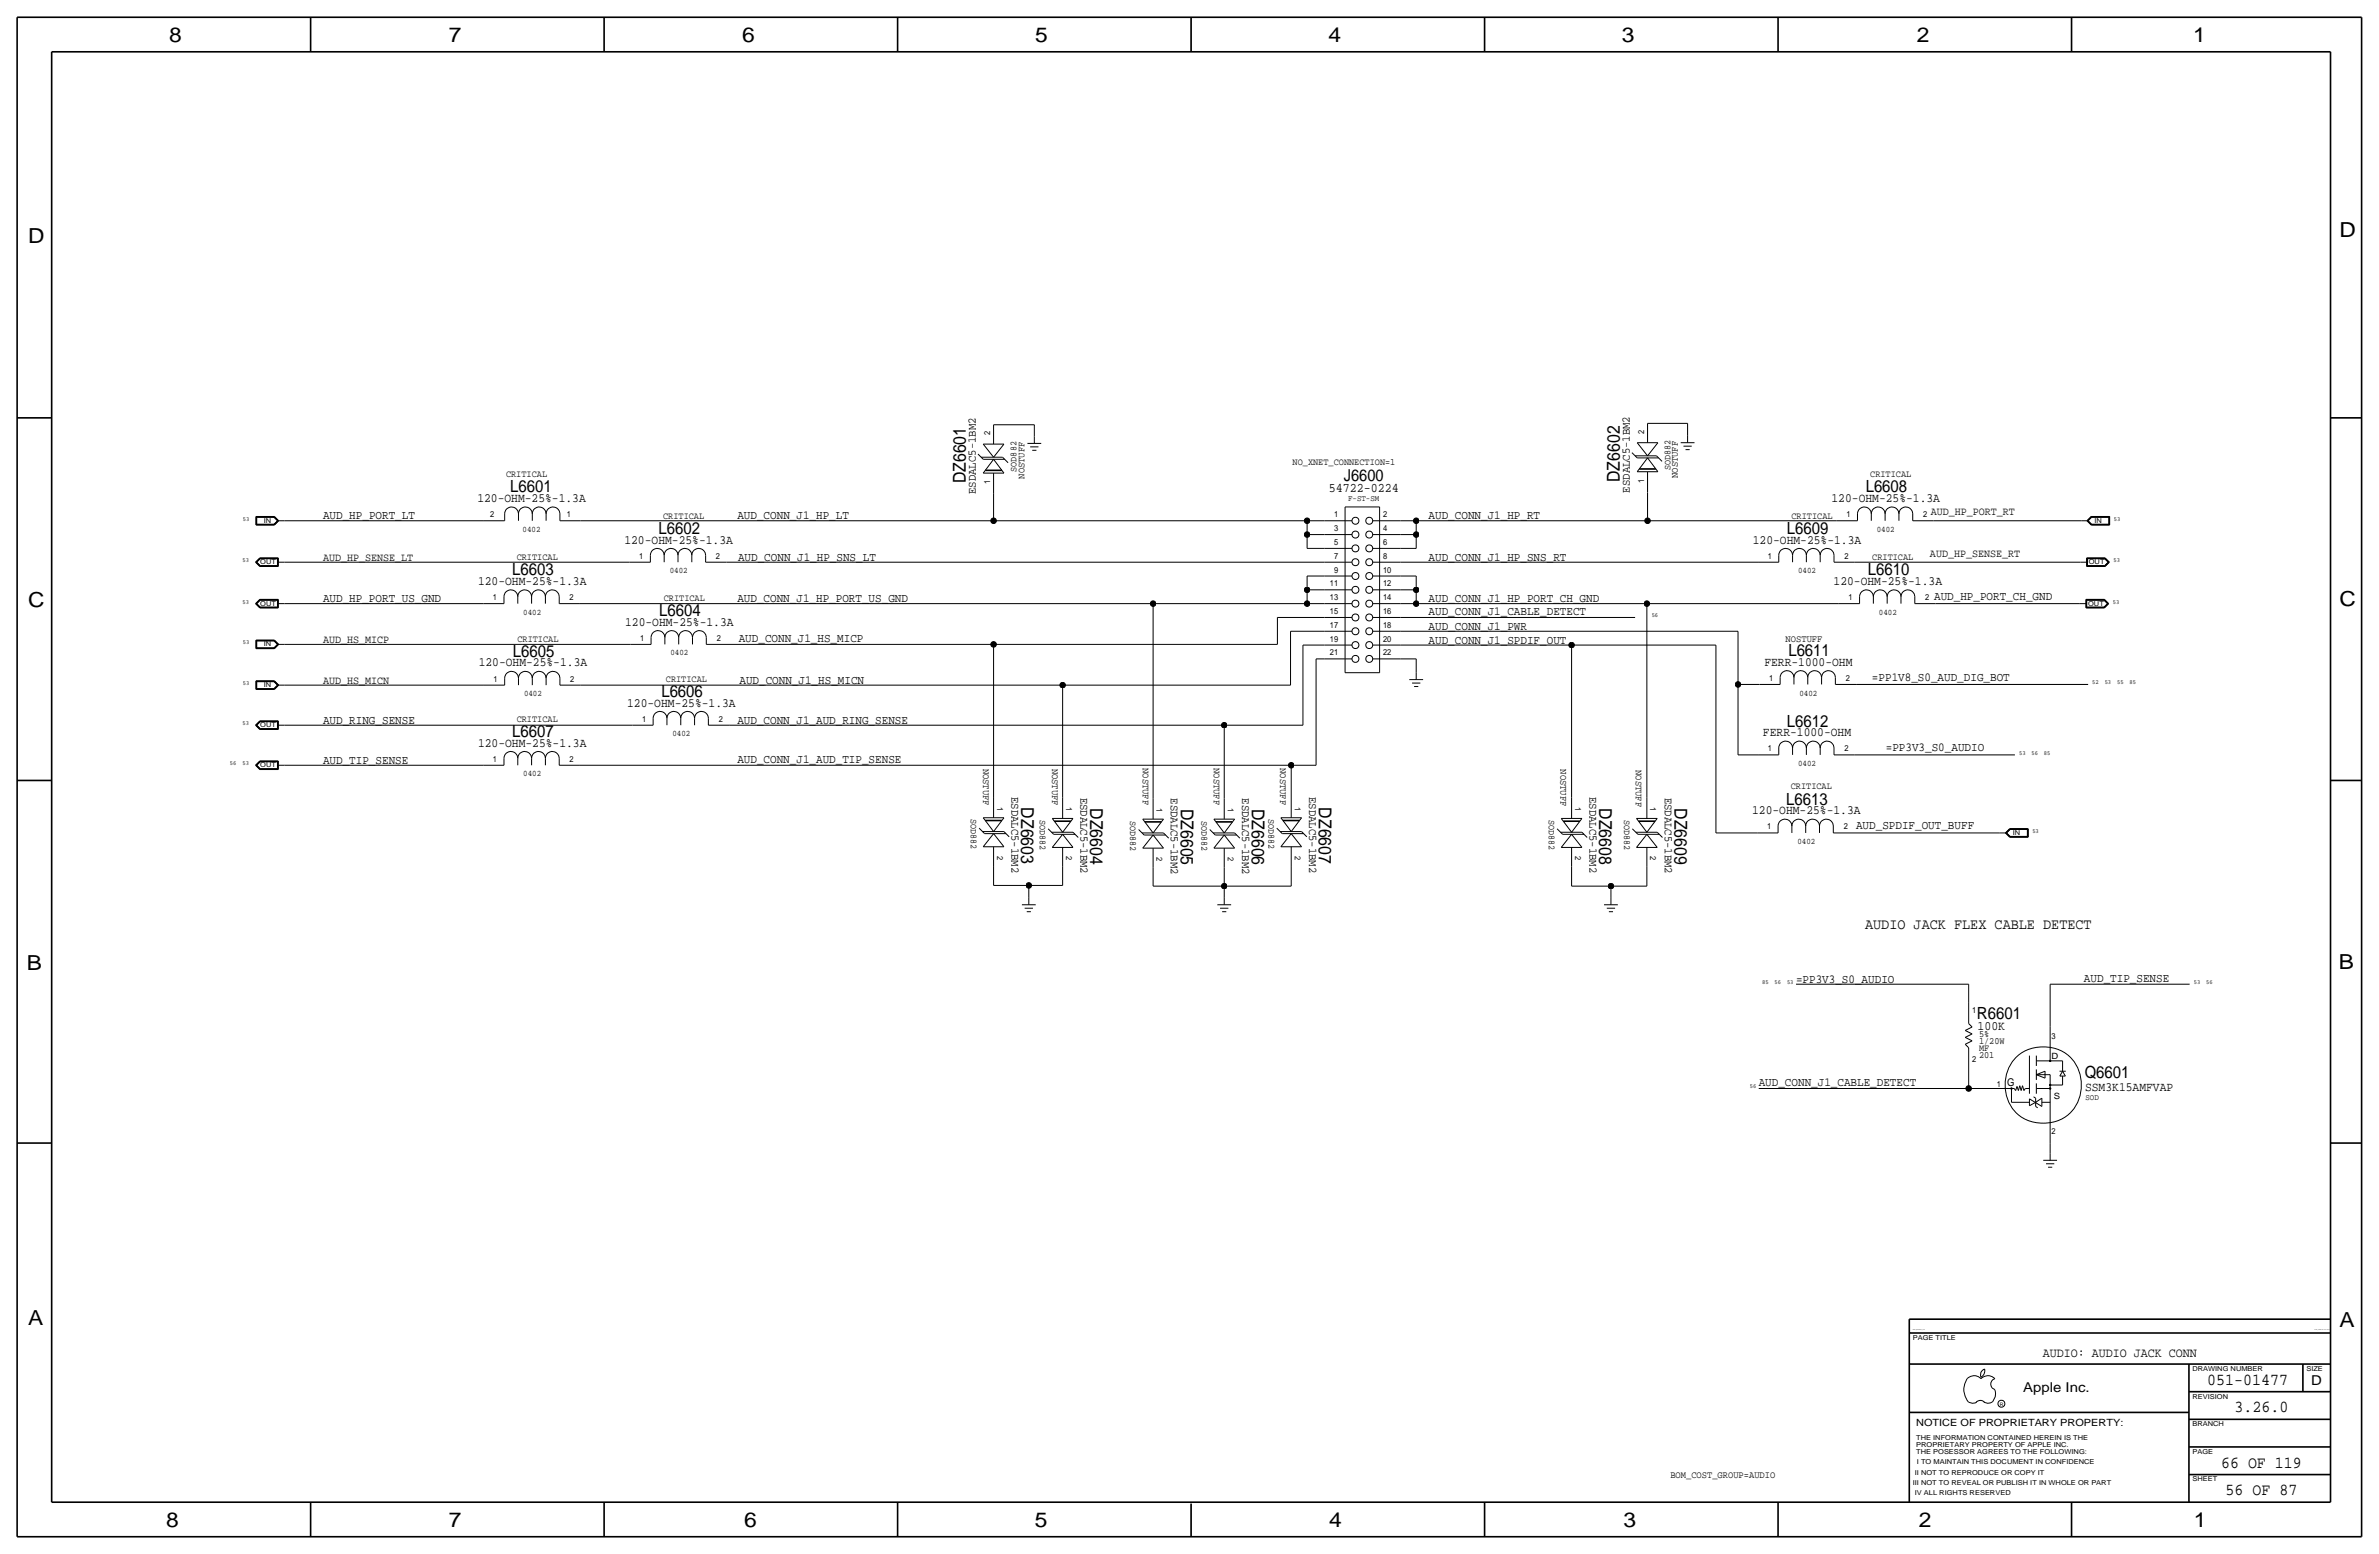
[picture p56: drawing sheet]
<svg xmlns="http://www.w3.org/2000/svg" width="875mm" height="572mm" viewBox="0 0 875 572" stroke-linecap="round" stroke-linejoin="round" font-family="sans-serif">
<defs><g id="words">
<g font-size="7.6">
<text x="62.2" y="15.5">8</text>
<text x="165" y="15.5">7</text>
<text x="273" y="15.5">6</text>
<text x="380.7" y="15.5">5</text>
<text x="488.6" y="15.5">4</text>
<text x="596.6" y="15.5">3</text>
<text x="705.1" y="15.5">2</text>
<text x="806.7" y="15.5">1</text>
<text x="10.4" y="89.4">D</text>
<text x="860.5" y="87.1">D</text>
<text x="10.4" y="223.3">C</text>
<text x="860.5" y="222.8">C</text>
<text x="9.8" y="356.6">B</text>
<text x="860.2" y="356.4">B</text>
<text x="10.4" y="487.4">A</text>
<text x="860.5" y="488.2">A</text>
<text x="61.2" y="561.6">8</text>
<text x="165" y="561.6">7</text>
<text x="273.8" y="561.6">6</text>
<text x="380.7" y="561.6">5</text>
<text x="488.9" y="561.6">4</text>
<text x="597.1" y="561.6">3</text>
<text x="705.8" y="561.6">2</text>
<text x="806.9" y="561.6">1</text>
</g>
<g font-size="6.5">
<text x="355.3" y="177.8" transform="rotate(-90 355.3 177.8)">DZ6601</text>
<text x="595.8" y="177.3" transform="rotate(-90 595.8 177.3)">DZ6602</text>
<text x="375.6" y="297" transform="rotate(90 375.6 297)">DZ6603</text>
<text x="401" y="297.2" transform="rotate(90 401 297.2)">DZ6604</text>
<text x="434.3" y="297.5" transform="rotate(90 434.3 297.5)">DZ6605</text>
<text x="460.5" y="297.5" transform="rotate(90 460.5 297.5)">DZ6606</text>
<text x="485.1" y="297" transform="rotate(90 485.1 297)">DZ6607</text>
<text x="588.2" y="297.2" transform="rotate(90 588.2 297.2)">DZ6608</text>
<text x="615.9" y="297.2" transform="rotate(90 615.9 297.2)">DZ6609</text>
</g>
<g font-size="6.2">
<text x="187.6" y="181.1">L6601</text>
<text x="686.2" y="181.1">L6608</text>
<text x="242.2" y="196.3">L6602</text>
<text x="657.3" y="196.3">L6609</text>
<text x="188.4" y="211.6">L6603</text>
<text x="687" y="211.6">L6610</text>
<text x="242.5" y="226.6">L6604</text>
<text x="188.6" y="241.6">L6605</text>
<text x="657.8" y="241.3">L6611</text>
<text x="243.3" y="256.3">L6606</text>
<text x="657.3" y="267.2">L6612</text>
<text x="188.4" y="271">L6607</text>
<text x="657" y="295.9">L6613</text>
<text x="727.2" y="374.9">R6601</text>
<text x="766.8" y="396.5">Q6601</text>
<text x="811.9" y="509.3">051-01477</text>
<text x="821.9" y="519.4">3.26.0</text>
<text x="817" y="539.7">66 OF 119</text>
<text x="818.6" y="549.9">56 OF 87</text>
</g>
<text font-size="6" x="494.3" y="176.8">J6600</text>
<text font-size="5.6" x="686" y="341.6">AUDIO JACK FLEX CABLE DETECT</text>
<g font-size="5">
<text x="850.1" y="509.3">D</text>
<text x="744.2" y="511.8">Apple Inc.</text>
</g>
<g font-size="4.8">
<text x="488.7" y="180.8">54722-0224</text>
<text x="751.4" y="499.1">AUDIO: AUDIO JACK CONN</text>
</g>
<g font-size="4.7">
<text x="175.6" y="184.7">120-OHM-25%-1.3A</text>
<text x="673.7" y="184.7">120-OHM-25%-1.3A</text>
<text x="229.7" y="199.9">120-OHM-25%-1.3A</text>
<text x="644.7" y="199.9">120-OHM-25%-1.3A</text>
<text x="175.8" y="215.1">120-OHM-25%-1.3A</text>
<text x="674.4" y="215.1">120-OHM-25%-1.3A</text>
<text x="229.9" y="230.1">120-OHM-25%-1.3A</text>
<text x="176.1" y="245.1">120-OHM-25%-1.3A</text>
<text x="649" y="244.9">FERR-1000-OHM</text>
<text x="230.7" y="259.8">120-OHM-25%-1.3A</text>
<text x="175.8" y="274.6">120-OHM-25%-1.3A</text>
<text x="648.5" y="270.8">FERR-1000-OHM</text>
<text x="644.5" y="299.5">120-OHM-25%-1.3A</text>
<text x="727.4" y="378.7">100K</text>
<text x="766.9" y="401.1">SSM3K15AMFVAP</text>
</g>
<g font-size="4.5">
<text x="118.8" y="191">AUD_HP_PORT_LT</text>
<text x="271.2" y="190.8">AUD_CONN_J1_HP_LT</text>
<text x="525.5" y="191">AUD_CONN_J1_HP_RT</text>
<text x="271.5" y="206.2">AUD_CONN_J1_HP_SNS_LT</text>
<text x="525.5" y="206.2">AUD_CONN_J1_HP_SNS_RT</text>
<text x="118.8" y="221.5">AUD_HP_PORT_US_GND</text>
<text x="271.2" y="221.5">AUD_CONN_J1_HP_PORT_US_GND</text>
<text x="525.5" y="221.5">AUD_CONN_J1_HP_PORT_CH_GND</text>
<text x="711.4" y="220.7">AUD_HP_PORT_CH_GND</text>
<text x="525.5" y="226.1">AUD_CONN_J1_CABLE_DETECT</text>
<text x="525.5" y="231.6">AUD_CONN_J1_PWR</text>
<text x="271.7" y="236.2">AUD_CONN_J1_HS_MICP</text>
<text x="525.5" y="236.7">AUD_CONN_J1_SPDIF_OUT</text>
<text x="272" y="251.5">AUD_CONN_J1_HS_MICN</text>
<text x="688.5" y="250.4">=PP1V8_S0_AUD_DIG_BOT</text>
<text x="118.8" y="266.2">AUD_RING_SENSE</text>
<text x="271.2" y="266.2">AUD_CONN_J1_AUD_RING_SENSE</text>
<text x="118.8" y="280.9">AUD_TIP_SENSE</text>
<text x="271.2" y="280.7">AUD_CONN_J1_AUD_TIP_SENSE</text>
<text x="693.6" y="276.4">=PP3V3_S0_AUDIO</text>
<text x="682.7" y="304.8">AUD_SPDIF_OUT_BUFF</text>
<text x="660.6" y="361.4">=PP3V3_S0_AUDIO</text>
<text x="766.5" y="361.2">AUD_TIP_SENSE</text>
<text x="646.9" y="399.5">AUD_CONN_J1_CABLE_DETECT</text>
</g>
<g font-size="4.4">
<text x="358.9" y="181.6" transform="rotate(-90 358.9 181.6)">ESDALC5-1BM2</text>
<text x="599.4" y="181.1" transform="rotate(-90 599.4 181.1)">ESDALC5-1BM2</text>
<text x="372" y="293.1" transform="rotate(90 372 293.1)">ESDALC5-1BM2</text>
<text x="397.4" y="293.3" transform="rotate(90 397.4 293.3)">ESDALC5-1BM2</text>
<text x="430.7" y="293.6" transform="rotate(90 430.7 293.6)">ESDALC5-1BM2</text>
<text x="456.8" y="293.6" transform="rotate(90 456.8 293.6)">ESDALC5-1BM2</text>
<text x="481.5" y="293.1" transform="rotate(90 481.5 293.1)">ESDALC5-1BM2</text>
<text x="584.6" y="293.1" transform="rotate(90 584.6 293.1)">ESDALC5-1BM2</text>
<text x="612.3" y="293.3" transform="rotate(90 612.3 293.3)">ESDALC5-1BM2</text>
</g>
<g font-size="4.1">
<text x="710.1" y="189.5">AUD_HP_PORT_RT</text>
<text x="118.8" y="206.2">AUD_HP_SENSE_LT</text>
<text x="709.9" y="204.7">AUD_HP_SENSE_RT</text>
<text x="118.8" y="236.5">AUD_HS_MICP</text>
<text x="118.8" y="251.5">AUD_HS_MICN</text>
</g>
<text font-size="3.9" x="738.2" y="399.5">G</text>
<text font-size="3.7" x="704.8" y="524.5">NOTICE OF PROPRIETARY PROPERTY:</text>
<g font-size="3.6">
<text x="376.9" y="176" transform="rotate(-90 376.9 176)">NOSTUFF</text>
<text x="617.2" y="175.8" transform="rotate(-90 617.2 175.8)">NOSTUFF</text>
<text x="656.8" y="236.2">NOSTUFF</text>
<text x="361.6" y="282.7" transform="rotate(90 361.6 282.7)">NOSTUFF</text>
<text x="387" y="282.7" transform="rotate(90 387 282.7)">NOSTUFF</text>
<text x="420.3" y="282.4" transform="rotate(90 420.3 282.4)">NOSTUFF</text>
<text x="446.5" y="282.4" transform="rotate(90 446.5 282.4)">NOSTUFF</text>
<text x="470.9" y="282.4" transform="rotate(90 470.9 282.4)">NOSTUFF</text>
<text x="574" y="283" transform="rotate(90 574 283)">NOSTUFF</text>
<text x="601.7" y="283.2" transform="rotate(90 601.7 283.2)">NOSTUFF</text>
<text x="614.4" y="543.6">BOM_COST_GROUP=AUDIO</text>
</g>
<g font-size="3.5">
<text x="373.8" y="173.4" transform="rotate(-90 373.8 173.4)">SOD882</text>
<text x="475.4" y="170.9">NO_XNET_CONNECTION=1</text>
<text x="614.4" y="172.9" transform="rotate(-90 614.4 172.9)">SOD882</text>
<text x="186.1" y="175.5">CRITICAL</text>
<text x="687.9" y="175.5">CRITICAL</text>
<text x="243.9" y="190.8">CRITICAL</text>
<text x="658.9" y="190.8">CRITICAL</text>
<text x="190.1" y="206">CRITICAL</text>
<text x="688.7" y="206">CRITICAL</text>
<text x="244.2" y="221">CRITICAL</text>
<text x="190.3" y="236">CRITICAL</text>
<text x="244.9" y="250.7">CRITICAL</text>
<text x="190.1" y="265.4">CRITICAL</text>
<text x="658.7" y="290.3">CRITICAL</text>
<text x="357.1" y="301.3" transform="rotate(90 357.1 301.3)">SOD882</text>
<text x="382.5" y="301.5" transform="rotate(90 382.5 301.5)">SOD882</text>
<text x="415.7" y="301.8" transform="rotate(90 415.7 301.8)">SOD882</text>
<text x="441.9" y="301.8" transform="rotate(90 441.9 301.8)">SOD882</text>
<text x="466.5" y="301.3" transform="rotate(90 466.5 301.3)">SOD882</text>
<text x="569.7" y="301.5" transform="rotate(90 569.7 301.5)">SOD882</text>
<text x="597.4" y="301.5" transform="rotate(90 597.4 301.5)">SOD882</text>
<text x="727.9" y="381.5">5%</text>
<text x="727.9" y="386.6">MF</text>
<text x="727.9" y="384">1/20W</text>
<text x="727.9" y="389.1">201</text>
</g>
<g font-size="3.2">
<text x="754.6" y="389.6">D</text>
<text x="755.5" y="404.1">S</text>
</g>
<g font-size="3.1">
<text x="364.2" y="160" transform="rotate(-90 364.2 160)">2</text>
<text x="604.7" y="159.5" transform="rotate(-90 604.7 159.5)">2</text>
<text x="364.2" y="178.1" transform="rotate(-90 364.2 178.1)">1</text>
<text x="604.7" y="177.6" transform="rotate(-90 604.7 177.6)">1</text>
<text x="495.8" y="184.4">F-ST-SM</text>
<text x="180.3" y="190.2">2</text>
<text x="208.5" y="190.2">1</text>
<text x="490.7" y="190.2">1</text>
<text x="508.7" y="190.2">2</text>
<text x="679.1" y="190.2">1</text>
<text x="707.3" y="190.2">2</text>
<text x="192.2" y="195.6">0402</text>
<text x="490.7" y="195.3">3</text>
<text x="508.7" y="195.3">4</text>
<text x="690.3" y="195.6">0402</text>
<text x="490.7" y="200.4">5</text>
<text x="508.7" y="200.4">6</text>
<text x="235.1" y="205.5">1</text>
<text x="263.3" y="205.5">2</text>
<text x="490.7" y="205.5">7</text>
<text x="508.7" y="205.5">8</text>
<text x="650.2" y="205.5">1</text>
<text x="678.4" y="205.5">2</text>
<text x="246.3" y="210.8">0402</text>
<text x="489.1" y="215.6">11</text>
<text x="490.7" y="210.6">9</text>
<text x="508.7" y="215.6">12</text>
<text x="508.7" y="210.6">10</text>
<text x="661.4" y="210.8">0402</text>
<text x="181.3" y="220.7">1</text>
<text x="209.5" y="220.7">2</text>
<text x="489.1" y="220.7">13</text>
<text x="508.7" y="220.7">14</text>
<text x="679.9" y="220.7">1</text>
<text x="708.1" y="220.7">2</text>
<text x="192.5" y="226.1">0402</text>
<text x="489.1" y="225.8">15</text>
<text x="508.7" y="225.8">16</text>
<text x="691.1" y="226.1">0402</text>
<text x="489.1" y="230.9">17</text>
<text x="508.7" y="230.9">18</text>
<text x="235.4" y="235.7">1</text>
<text x="263.6" y="235.7">2</text>
<text x="489.1" y="236">19</text>
<text x="508.7" y="236">20</text>
<text x="246.6" y="241">0402</text>
<text x="489.1" y="241">21</text>
<text x="508.7" y="241">22</text>
<text x="181.6" y="250.7">1</text>
<text x="209.8" y="250.7">2</text>
<text x="650.7" y="250.4">1</text>
<text x="678.9" y="250.4">2</text>
<text x="192.7" y="256">0402</text>
<text x="661.9" y="255.8">0402</text>
<text x="236.2" y="265.4">1</text>
<text x="264.4" y="265.4">2</text>
<text x="247.3" y="270.8">0402</text>
<text x="181.3" y="280.2">1</text>
<text x="209.5" y="280.2">2</text>
<text x="650.2" y="276.4">1</text>
<text x="661.4" y="281.7">0402</text>
<text x="678.4" y="276.4">2</text>
<text x="192.5" y="285.5">0402</text>
<text x="366.7" y="296.7" transform="rotate(90 366.7 296.7)">1</text>
<text x="392.1" y="296.9" transform="rotate(90 392.1 296.9)">1</text>
<text x="425.4" y="297.2" transform="rotate(90 425.4 297.2)">1</text>
<text x="451.6" y="297.2" transform="rotate(90 451.6 297.2)">1</text>
<text x="476.2" y="296.7" transform="rotate(90 476.2 296.7)">1</text>
<text x="579.3" y="296.9" transform="rotate(90 579.3 296.9)">1</text>
<text x="607" y="296.9" transform="rotate(90 607 296.9)">1</text>
<text x="649.9" y="305.1">1</text>
<text x="678.1" y="305.1">2</text>
<text x="661.1" y="310.4">0402</text>
<text x="366.7" y="314.7" transform="rotate(90 366.7 314.7)">2</text>
<text x="392.1" y="315" transform="rotate(90 392.1 315)">2</text>
<text x="425.4" y="315.2" transform="rotate(90 425.4 315.2)">2</text>
<text x="451.6" y="315.2" transform="rotate(90 451.6 315.2)">2</text>
<text x="476.2" y="314.7" transform="rotate(90 476.2 314.7)">2</text>
<text x="579.3" y="315" transform="rotate(90 579.3 315)">2</text>
<text x="607" y="315" transform="rotate(90 607 315)">2</text>
<text x="725.4" y="372.6">1</text>
<text x="754.6" y="382.3">3</text>
<text x="725.4" y="390.4">2</text>
<text x="734.5" y="399.8">1</text>
<text x="767" y="404.6">SOD</text>
<text x="754.6" y="417.1">2</text>
</g>
<g font-size="2.5">
<text x="97" y="192.3">IN</text>
<text x="770.3" y="192.3">IN</text>
<text x="95.7" y="207.5">OUT</text>
<text x="768.3" y="207.5">OUT</text>
<text x="95.7" y="222.8">OUT</text>
<text x="768" y="222.8">OUT</text>
<text x="97" y="237.7">IN</text>
<text x="97" y="252.7">IN</text>
<text x="95.7" y="267.5">OUT</text>
<text x="95.7" y="282.2">OUT</text>
<text x="740.4" y="307.1">IN</text>
<text x="703.5" y="492.8">PAGE TITLE</text>
<text x="806.4" y="504.2">DRAWING NUMBER</text>
<text x="848.3" y="504.2">SIZE</text>
<text x="806.4" y="514.4">REVISION</text>
<text x="806.4" y="524.5">BRANCH</text>
<text x="704.8" y="532.1">PROPRIETARY PROPERTY OF APPLE INC.</text>
<text x="704.8" y="529.6">THE INFORMATION CONTAINED HEREIN IS THE</text>
<text x="704.8" y="534.7">THE POSESSOR AGREES TO THE FOLLOWING:</text>
<text x="705.1" y="538.5">I TO MAINTAIN THIS DOCUMENT IN CONFIDENCE</text>
<text x="806.4" y="534.7">PAGE</text>
<text x="704.3" y="542.3">II NOT TO REPRODUCE OR COPY IT</text>
<text x="806.4" y="544.8">SHEET</text>
<text x="703.5" y="546.1">III NOT TO REVEAL OR PUBLISH IT IN WHOLE OR PART</text>
<text x="704.3" y="549.9">IV ALL RIGHTS RESERVED</text>
</g>
<g font-size="2.3">
<text x="89.3" y="191.5">53</text>
<text x="777.5" y="191.5">53</text>
<text x="89.2" y="206.8">53</text>
<text x="777.4" y="206.8">53</text>
<text x="89.2" y="222">53</text>
<text x="777.1" y="222">53</text>
<text x="607.5" y="227.1">56</text>
<text x="89.3" y="237">53</text>
<text x="89.3" y="252">53</text>
<text x="769.6" y="251.7">52</text>
<text x="774.1" y="251.7">53</text>
<text x="778.7" y="251.7">55</text>
<text x="783.3" y="251.7">85</text>
<text x="89.2" y="266.7">53</text>
<text x="84.6" y="281.4">56</text>
<text x="89.2" y="281.4">53</text>
<text x="742.6" y="277.6">53</text>
<text x="747.2" y="277.6">56</text>
<text x="751.8" y="277.6">85</text>
<text x="747.5" y="306.3">53</text>
<text x="648.2" y="361.9">85</text>
<text x="652.7" y="361.9">56</text>
<text x="657.3" y="361.9">53</text>
<text x="806.9" y="361.9">53</text>
<text x="811.5" y="361.9">56</text>
<text x="643.6" y="400.3">56</text>
</g>
<text font-size="1.8" x="735.5" y="516.9">R</text>
<g font-size=".5">
<text x="703.5" y="488.9">SYNC_MASTER=j135</text>
<text x="851.3" y="488.9">SYNC_DATE=09/06/2016</text>
</g>
</g></defs>
<g fill="none" stroke="#000" stroke-width=".37">
<path d="M365.5 156.2h14.9zM365.5 156.2v7.1zM380.4 156.2v4.3zM606 155.7h14.7zM606 155.7v7.1zM620.7 155.7v4.6zM359.7 167l1.9 1.9zM360.9 168.1h7.9zM361.6 163.3h7.7zM361.6 174h7.7zM361.6 163.3l3.9 4.8zM361.6 168.9h7.9z"/>
<path d="M365.5 168.9l3.8 5.1zM365.5 168.9l-3.9 5.1zM365.5 174v7.6zM368.8 168.1l2 2.1zM369.3 163.3l-3.8 4.8zM377.9 163.1h5.1zM378.9 164.3h3.1zM379.7 165.6h1.5zM380.4 160.5v2.6zM600.3 166.5l1.9 1.9zM601.4 167.6h7.9zM602.2 162.8l3.8 4.8z"/>
<path d="M602.2 168.4h7.9zM602.2 162.8h7.6zM602.2 173.5h7.6zM606 168.4l-3.8 5.1zM606 173.5v7.6zM606 168.4l3.8 5.1zM609.3 167.6l2 2.1zM609.8 162.8l-3.8 4.8zM618.2 162.8h5.1zM619.2 164.1h3zM620 165.4h1.5zM620.7 160.3v2.5z"/>
<path d="M94.1 189.9h6.8zM94.1 189.9v3.2zM94.1 193.1h6.8zM94.2 190v3zM94.2 193h6.7zM94.2 190h6.7zM94.3 190.1v2.8zM94.3 192.9h6.5zM94.3 190.1h6.5zM94.4 190.2v2.6zM94.4 192.8h6.4zM94.4 190.2h6.4z"/>
<path d="M100.8 190.2l1.3 1.3zM100.8 192.8l1.3-1.3zM100.8 192.9l1.4-1.4zM100.8 190.1l1.4 1.4zM100.9 190l1.5 1.5zM100.9 193l1.5-1.5zM100.9 189.9l1.6 1.6zM102.1 191.5h2.5zM102.5 191.5l-1.6 1.6zM104.6 191.5h73.4zM178 191.5h7.6zM185.6 189a2.54 2.54 0 0 1 2.6-2.5 2.54 2.54 0 0 1 2.5 2.5 2.54 2.54 0 0 1 2.5-2.5 2.54 2.54 0 0 1 2.6 2.5 2.54 2.54 0 0 1 2.5-2.5 2.54 2.54 0 0 1 2.6 2.5 2.54 2.54 0 0 1 2.5-2.5 2.54 2.54 0 0 1 2.5 2.5"/>
<path d="M185.6 189v2.5zM190.7 189v2.5zM195.8 189v2.5zM200.9 189v2.5zM205.9 191.5h7.7zM205.9 189v2.5zM213.6 191.5h151.9zM365.5 191.5h115.3zM365.5 181.6v9.9zM480.8 196.6h6.3zM480.8 191.5h6.3zM480.8 196.6v5.1z"/>
<path d="M480.8 191.5v5.1zM487.1 196.6h10.2zM487.1 191.5h10.2zM494.7 186.4v61zM494.7 186.4h12.7zM504.9 191.5h10.2zM504.9 196.6h10.2zM507.4 186.4v61zM515.1 196.6h5.8zM515.1 191.5h5.8zM520.9 191.5h85.1zM520.9 196.6v5.1z"/>
<path d="M520.9 191.5v5.1zM606 181.1v10.4zM606 191.5h69.6zM675.6 191.5h7.6zM683.2 189v2.5zM683.2 189a2.54 2.54 0 0 1 2.5-2.5 2.54 2.54 0 0 1 2.6 2.5 2.54 2.54 0 0 1 2.5-2.5 2.54 2.54 0 0 1 2.6 2.5 2.54 2.54 0 0 1 2.5-2.5 2.54 2.54 0 0 1 2.5 2.5 2.54 2.54 0 0 1 2.6-2.5 2.54 2.54 0 0 1 2.5 2.5M688.3 189v2.5zM693.4 189v2.5zM698.4 189v2.5zM703.5 191.5h7.6zM703.5 189v2.5zM711.1 191.5h54.4z"/>
<path d="M765.5 191.5h2.5zM767.6 191.5l1.6 1.6zM767.7 191.5l1.5-1.5zM767.7 191.5l1.5 1.5zM767.9 191.5l1.4 1.4zM767.9 191.5l1.4-1.4zM768 191.5l1.3-1.3zM768 191.5l1.3 1.3zM769.2 189.9h6.8zM769.2 189.9l-1.6 1.6zM769.2 193.1h6.8zM769.2 190h6.7z"/>
<path d="M769.2 193h6.7zM769.3 192.9h6.5zM769.3 190.1h6.5zM769.3 190.2h6.4zM769.3 192.8h6.4zM775.7 190.2v2.6zM775.8 190.1v2.8zM775.9 190v3zM776 189.9v3.2zM94 206.8l1.6-1.6zM94 206.8l1.6 1.5zM94.1 206.8l1.5 1.4z"/>
<path d="M94.1 206.8l1.5-1.5zM94.3 206.8l1.4-1.4zM94.3 206.8l1.4 1.3zM94.4 206.8l1.3 1.2zM94.4 206.8l1.3-1.3zM95.6 208.3h6.8zM95.6 205.2h6.8zM95.6 205.3h6.7zM95.6 208.2h6.7zM95.7 205.4h6.5zM95.7 208.1h6.5zM95.7 205.5h6.4z"/>
<path d="M95.7 208h6.4zM102.1 205.5v2.5zM102.1 206.8h2.5zM102.2 205.4v2.7zM102.3 205.3v2.9zM102.4 205.2v3.1zM104.6 206.8h127zM185.4 219.5v2.5zM185.4 219.5a2.54 2.54 0 0 1 2.5-2.6 2.54 2.54 0 0 1 2.5 2.6 2.54 2.54 0 0 1 2.6-2.6 2.54 2.54 0 0 1 2.5 2.6 2.54 2.54 0 0 1 2.6-2.6 2.54 2.54 0 0 1 2.5 2.6 2.54 2.54 0 0 1 2.5-2.6 2.54 2.54 0 0 1 2.6 2.6M190.4 219.5v2.5zM195.5 219.5v2.5zM200.6 219.5v2.5z"/>
<path d="M205.7 219.5v2.5zM231.6 206.8h7.6zM239.2 204.2a2.54 2.54 0 0 1 2.6-2.5 2.54 2.54 0 0 1 2.5 2.5 2.54 2.54 0 0 1 2.5-2.5 2.54 2.54 0 0 1 2.6 2.5 2.54 2.54 0 0 1 2.5-2.5 2.54 2.54 0 0 1 2.6 2.5 2.54 2.54 0 0 1 2.5-2.5 2.54 2.54 0 0 1 2.5 2.5M239.2 204.2v2.6zM244.3 204.2v2.6zM249.4 204.2v2.6zM254.5 204.2v2.6zM259.5 204.2v2.6zM259.5 206.8h7.7zM267.2 206.8h219.9zM480.8 216.9h6.3zM480.8 201.7h6.3z"/>
<path d="M480.8 211.8h6.3zM480.8 211.8v5.1zM480.8 216.9v5.1zM487.1 201.7h10.2zM487.1 206.8h10.2zM487.1 211.8h10.2zM487.1 216.9h10.2zM504.9 201.7h10.2zM504.9 206.8h10.2zM504.9 211.8h10.2zM504.9 216.9h10.2zM515.1 206.8h131.5z"/>
<path d="M515.1 211.8h5.8zM515.1 216.9h5.8zM515.1 201.7h5.8zM520.9 211.8v5.1zM520.9 216.9v5.1zM646.6 206.8h7.7zM654.3 204.2a2.54 2.54 0 0 1 2.5-2.5 2.54 2.54 0 0 1 2.5 2.5 2.54 2.54 0 0 1 2.6-2.5 2.54 2.54 0 0 1 2.5 2.5 2.54 2.54 0 0 1 2.6-2.5 2.54 2.54 0 0 1 2.5 2.5 2.54 2.54 0 0 1 2.5-2.5 2.54 2.54 0 0 1 2.6 2.5M654.3 204.2v2.6zM659.3 204.2v2.6zM664.4 204.2v2.6zM669.5 204.2v2.6zM674.6 206.8h7.6z"/>
<path d="M674.6 204.2v2.6zM682.2 206.8h83.1zM684 219.5a2.54 2.54 0 0 1 2.5-2.6 2.54 2.54 0 0 1 2.6 2.6 2.54 2.54 0 0 1 2.5-2.6 2.54 2.54 0 0 1 2.5 2.6 2.54 2.54 0 0 1 2.6-2.6 2.54 2.54 0 0 1 2.5 2.6 2.54 2.54 0 0 1 2.6-2.6 2.54 2.54 0 0 1 2.5 2.6M684 219.5v2.5zM689.1 219.5v2.5zM694.1 219.5v2.5zM699.2 219.5v2.5zM704.3 219.5v2.5zM765.3 206.8h2.5zM767.5 205.2h6.8zM767.5 208.3h6.8zM767.5 205.2v3.1z"/>
<path d="M767.6 205.3v2.9zM767.6 208.2h6.6zM767.6 205.3h6.6zM767.7 205.4v2.7zM767.7 208.1h6.5zM767.7 205.4h6.5zM767.8 205.5h6.3zM767.8 205.5v2.5zM767.8 208h6.3zM774.1 208l1.3-1.2zM774.1 205.5l1.3 1.3zM774.2 205.4l1.4 1.4z"/>
<path d="M774.2 208.1l1.4-1.3zM774.2 205.3l1.5 1.5zM774.2 208.2l1.5-1.4zM774.3 208.3l1.6-1.5zM774.3 205.2l1.6 1.6zM94 222l1.6-1.6zM94 222l1.6 1.6zM94.1 235.4h6.8zM94.1 222l1.5 1.5zM94.1 235.4v3.2zM94.1 238.6h6.8zM94.1 222l1.5-1.5z"/>
<path d="M94.2 235.5v3zM94.2 238.5h6.7zM94.2 235.5h6.7zM94.3 222l1.4-1.4zM94.3 222l1.4 1.4zM94.3 235.6v2.8zM94.3 238.4h6.5zM94.3 235.6h6.5zM94.4 222l1.3 1.3zM94.4 235.7v2.6zM94.4 238.3h6.4zM94.4 222l1.3-1.3z"/>
<path d="M94.4 235.7h6.4zM95.6 223.6h6.8zM95.6 220.4h6.8zM95.6 220.5h6.7zM95.6 223.5h6.7zM95.7 220.6h6.5zM95.7 223.4h6.5zM95.7 220.7h6.4zM95.7 223.3h6.4zM100.8 235.7l1.3 1.3zM100.8 238.3l1.3-1.3zM100.8 238.4l1.4-1.4z"/>
<path d="M100.8 235.6l1.4 1.4zM100.9 235.5l1.5 1.5zM100.9 238.5l1.5-1.5zM100.9 235.4l1.6 1.6zM102.1 220.7v2.6zM102.1 237h2.5zM102.1 222h2.5zM102.2 220.6v2.8zM102.3 220.5v3zM102.4 220.4v3.2zM102.5 237l-1.6 1.6zM104.6 222h73.1z"/>
<path d="M104.6 237h127.3zM177.7 222h7.7zM205.7 222h7.6zM213.3 222h210.8zM231.9 237h7.6zM239.5 234.4v2.6zM239.5 234.4a2.54 2.54 0 0 1 2.5-2.5 2.54 2.54 0 0 1 2.6 2.5 2.54 2.54 0 0 1 2.5-2.5 2.54 2.54 0 0 1 2.5 2.5 2.54 2.54 0 0 1 2.6-2.5 2.54 2.54 0 0 1 2.5 2.5 2.54 2.54 0 0 1 2.6-2.5 2.54 2.54 0 0 1 2.5 2.5M244.6 234.4v2.6zM249.6 234.4v2.6zM254.7 234.4v2.6zM259.8 237h7.6zM259.8 234.4v2.6z"/>
<path d="M267.4 237h98.1zM365.5 237h104.3zM365.5 237v56.1zM424.1 222v71.6zM424.1 222h56.7zM469.8 227.1h17.3zM469.8 227.1v9.9zM474.7 232.2v19.8zM474.7 232.2h12.4zM479.2 237.2v29.5zM479.2 237.2h7.9zM480.8 222h6.3z"/>
<path d="M487.1 222h10.2zM487.1 227.1h10.2zM487.1 232.2h10.2zM487.1 237.2h10.2zM504.9 222h10.2zM504.9 232.2h10.2zM504.9 227.1h10.2zM504.9 237.2h10.2zM515.1 237.2h63zM515.1 222h5.8zM515.1 232.2h124.2zM515.1 227.1h86.3z"/>
<path d="M520.9 222h84.8zM578.1 237.2h53zM578.1 237.2v56.2zM605.7 222h70.7zM605.7 222v71.4zM631.1 237.2v69.1zM639.3 232.2v19.5zM676.4 222h7.6zM704.3 222h7.6zM711.9 222h53.1zM765 222h2.5zM767.2 220.4h6.8z"/>
<path d="M767.2 223.6h6.8zM767.2 220.4v3.2zM767.3 220.5h6.7zM767.3 220.5v3zM767.3 223.5h6.7zM767.4 220.6v2.8zM767.4 223.4h6.5zM767.4 220.6h6.5zM767.5 220.7h6.4zM767.5 220.7v2.6zM767.5 223.3h6.4zM773.9 220.7l1.3 1.3z"/>
<path d="M773.9 223.3l1.3-1.3zM773.9 220.6l1.4 1.4zM773.9 223.4l1.4-1.4zM774 223.5l1.5-1.5zM774 220.5l1.5 1.5zM774 220.4l1.6 1.6zM775.6 222l-1.6 1.6zM94.1 250.4h6.8zM94.1 250.4v3.1zM94.1 253.5h6.8zM94.2 250.5v2.9zM94.2 253.4h6.7z"/>
<path d="M94.2 250.5h6.7zM94.3 250.6v2.7zM94.3 253.3h6.5zM94.3 250.6h6.5zM94.4 250.7v2.5zM94.4 253.2h6.4zM94.4 250.7h6.4zM100.8 250.7l1.3 1.3zM100.8 253.2l1.3-1.2zM100.8 253.3l1.4-1.3zM100.8 250.6l1.4 1.4zM100.9 250.5l1.5 1.5z"/>
<path d="M100.9 253.4l1.5-1.4zM100.9 253.5l1.6-1.5zM100.9 250.4l1.6 1.6zM102.1 252h2.5zM104.6 252h73.4zM178 252h7.6zM185.6 249.4a2.54 2.54 0 0 1 2.6-2.5 2.54 2.54 0 0 1 2.5 2.5 2.54 2.54 0 0 1 2.5-2.5 2.54 2.54 0 0 1 2.6 2.5 2.54 2.54 0 0 1 2.5-2.5 2.54 2.54 0 0 1 2.6 2.5 2.54 2.54 0 0 1 2.5-2.5 2.54 2.54 0 0 1 2.5 2.5M185.6 249.4v2.6zM190.7 249.4v2.6zM195.8 249.4v2.6zM200.9 249.4v2.6zM205.9 252h7.7z"/>
<path d="M205.9 249.4v2.6zM213.6 252h177.3zM390.9 252h83.8zM390.9 252v41.4zM484.1 242.3v39.1zM484.1 242.3h3zM487.1 242.3h10.2zM494.7 247.4h12.7zM504.9 242.3h10.2zM515.1 242.3h5.8zM518.4 249.9h5zM519.4 251.2h3z"/>
<path d="M520.1 252.5h1.6zM520.9 242.3v5.1zM520.9 247.4v2.5zM639.3 251.7v25.9zM639.3 251.7h7.8zM647.1 251.7h7.7zM654.8 249.2v2.5zM654.8 249.2a2.54 2.54 0 0 1 2.5-2.5 2.54 2.54 0 0 1 2.5 2.5 2.54 2.54 0 0 1 2.6-2.5 2.54 2.54 0 0 1 2.5 2.5 2.54 2.54 0 0 1 2.6-2.5 2.54 2.54 0 0 1 2.5 2.5 2.54 2.54 0 0 1 2.5-2.5 2.54 2.54 0 0 1 2.6 2.5M659.8 249.2v2.5zM664.9 249.2v2.5zM670 249.2v2.5zM675.1 251.7h7.6z"/>
<path d="M675.1 249.2v2.5zM682.7 251.7h85.3zM94 266.7l1.6-1.6zM94 266.7l1.6 1.6zM94.1 266.7l1.5 1.5zM94.3 266.7l1.4 1.4zM94.4 266.7l1.3 1.3zM94.4 266.7l1.3-1.3zM95.6 268.3h6.8zM95.6 265.1h6.8zM95.6 279.9h6.8zM95.6 265.2h6.7z"/>
<path d="M95.6 280h6.7zM95.6 265.2l-1.5 1.5zM95.6 268.2h6.7zM95.7 265.3l-1.4 1.4zM95.7 265.3h6.5zM95.7 268.1h6.5zM95.7 265.4h6.4zM95.7 268h6.4zM102.1 265.4v2.6zM102.1 266.7h2.5zM102.2 265.3v2.8zM102.3 265.2v3z"/>
<path d="M102.3 280v2.9zM102.4 265.1v3.2zM102.4 279.9v3.1zM104.6 266.7h128zM185.4 278.9v2.5zM185.4 278.9a2.54 2.54 0 0 1 2.5-2.5 2.54 2.54 0 0 1 2.5 2.5 2.54 2.54 0 0 1 2.6-2.5 2.54 2.54 0 0 1 2.5 2.5 2.54 2.54 0 0 1 2.6-2.5 2.54 2.54 0 0 1 2.5 2.5 2.54 2.54 0 0 1 2.5-2.5 2.54 2.54 0 0 1 2.6 2.5M190.4 278.9v2.5zM195.5 278.9v2.5zM200.6 278.9v2.5zM205.7 278.9v2.5zM232.6 266.7h7.6zM240.2 264.2a2.54 2.54 0 0 1 2.6-2.6 2.54 2.54 0 0 1 2.5 2.6 2.54 2.54 0 0 1 2.6-2.6 2.54 2.54 0 0 1 2.5 2.6 2.54 2.54 0 0 1 2.5-2.6 2.54 2.54 0 0 1 2.6 2.6 2.54 2.54 0 0 1 2.5-2.6 2.54 2.54 0 0 1 2.6 2.6"/>
<path d="M240.2 264.2v2.5zM245.3 264.2v2.5zM250.4 264.2v2.5zM255.5 264.2v2.5zM260.6 264.2v2.5zM260.6 266.7h7.6zM268.2 266.7h182.1zM450.3 266.7h28.9zM450.3 266.7v26.9zM639.3 277.6h7.3zM646.6 277.6h7.7zM654.3 275.1a2.54 2.54 0 0 1 2.5-2.5 2.54 2.54 0 0 1 2.5 2.5 2.54 2.54 0 0 1 2.6-2.5 2.54 2.54 0 0 1 2.5 2.5 2.54 2.54 0 0 1 2.6-2.5 2.54 2.54 0 0 1 2.5 2.5 2.54 2.54 0 0 1 2.5-2.5 2.54 2.54 0 0 1 2.6 2.5"/>
<path d="M654.3 275.1v2.5zM659.3 275.1v2.5zM664.4 275.1v2.5zM669.5 275.1v2.5zM674.6 277.6h7.6zM674.6 275.1v2.5zM682.2 277.6h58.9zM94 281.4l1.6-1.5zM94 281.4l1.6 1.6zM94.1 281.4l1.5 1.5zM94.1 281.4l1.5-1.4zM94.3 281.4l1.4-1.3z"/>
<path d="M94.3 281.4l1.4 1.4zM94.4 281.4l1.3 1.3zM94.4 281.4l1.3-1.2zM95.6 283h6.8zM95.6 282.9h6.7zM95.7 280.1h6.5zM95.7 282.8h6.5zM95.7 280.2h6.4zM95.7 282.7h6.4zM102.1 280.2v2.5zM102.1 281.4h2.5zM102.2 280.1v2.7z"/>
<path d="M104.6 281.4h73.1zM177.7 281.4h7.7zM205.7 281.4h7.6zM213.3 281.4h261.6zM365.5 293.1v7.6zM390.9 293.4v7.6zM424.1 293.6v7.6zM450.3 293.6v7.6zM474.9 281.4v11.7zM474.9 293.1v7.6zM474.9 281.4h9.2zM578.1 293.4v7.6z"/>
<path d="M605.7 293.4v7.6zM360.1 304.5l2.1 2.1zM361.4 305.8h7.9zM361.6 311.4h7.7zM361.6 300.7l3.9 5.1zM361.6 300.7h7.7zM362.2 306.6h7.8zM365.5 306.6l3.8 4.8zM365.5 306.6l-3.9 4.8zM365.5 318.5v7.1zM365.5 311.4v7.1zM369.3 300.7l-3.8 5.1z"/>
<path d="M369.3 305.8l1.9 1.9zM385.5 304.8l2.1 2zM386.8 306.1h7.9zM387 311.7h7.7zM387 301l3.9 5.1zM387 301h7.7zM387.6 306.8h7.8zM390.9 306.8l3.8 4.9zM390.9 306.8l-3.9 4.9zM390.9 318.8v6.8zM390.9 311.7v7.1zM394.7 301l-3.8 5.1z"/>
<path d="M394.7 306.1l1.9 1.9zM418.8 305.1l2 2zM420.1 306.3h7.8zM420.3 311.9h7.6zM420.3 301.2l3.8 5.1zM420.3 301.2h7.6zM420.8 307.1h7.9zM424.1 319v6.9zM424.1 311.9v7.1zM424.1 307.1l3.8 4.8zM424.1 307.1l-3.8 4.8zM427.9 306.3l2 2z"/>
<path d="M427.9 301.2l-3.8 5.1zM445 305.1l2 2zM446.2 306.3h7.9zM446.5 311.9h7.6zM446.5 301.2l3.8 5.1zM446.5 301.2h7.6zM447 307.1h7.9zM450.3 307.1l3.8 4.8zM450.3 307.1l-3.8 4.8zM450.3 319v6.9zM450.3 311.9v7.1zM454.1 301.2l-3.8 5.1z"/>
<path d="M454.1 306.3l1.9 2zM469.6 304.5l2 2.1zM470.9 305.8h7.8zM471.1 311.4h7.6zM471.1 300.7l3.8 5.1zM471.1 300.7h7.6zM471.6 306.6h7.9zM474.9 318.5v7.4zM474.9 311.4v7.1zM474.9 306.6l3.8 4.8zM474.9 306.6l-3.8 4.8zM478.7 305.8l2 1.9z"/>
<path d="M478.7 300.7l-3.8 5.1zM572.7 304.8l2.1 2zM574 306.1h7.9zM574.2 311.7h7.7zM574.2 301l3.9 5.1zM574.2 301h7.7zM574.8 306.8h7.8zM578.1 306.8l3.8 4.9zM578.1 306.8l-3.9 4.9zM578.1 318.8v7.1zM578.1 311.7v7.1zM581.9 301l-3.8 5.1z"/>
<path d="M581.9 306.1l1.9 1.9zM600.4 304.8l2 2zM601.7 306.1h7.8zM601.9 311.7h7.6zM601.9 301l3.8 5.1zM601.9 301h7.6zM602.4 306.8h7.9zM605.7 306.8l3.8 4.9zM605.7 306.8l-3.8 4.9zM605.7 318.8v7.1zM605.7 311.7v7.1zM609.5 301l-3.8 5.1z"/>
<path d="M609.5 306.1l2 1.9zM631.1 306.3h15.3zM646.4 306.3h7.6zM654 303.8v2.5zM654 303.8a2.54 2.54 0 0 1 2.5-2.5 2.54 2.54 0 0 1 2.6 2.5 2.54 2.54 0 0 1 2.5-2.5 2.54 2.54 0 0 1 2.6 2.5 2.54 2.54 0 0 1 2.5-2.5 2.54 2.54 0 0 1 2.5 2.5 2.54 2.54 0 0 1 2.6-2.5 2.54 2.54 0 0 1 2.5 2.5M659.1 303.8v2.5zM664.2 303.8v2.5zM669.2 303.8v2.5zM674.3 306.3h7.6zM674.3 303.8v2.5zM681.9 306.3h53.6zM735.5 306.3h2.6z"/>
<path d="M737.6 306.3l1.6-1.6zM737.6 306.3l1.6 1.6zM737.8 306.3l1.4-1.4zM737.8 306.3l1.4 1.5zM737.9 306.3l1.4-1.3zM737.9 306.3l1.4 1.4zM738.1 306.3l1.2 1.3zM738.1 306.3l1.2-1.2zM739.2 307.9h6.8zM739.2 304.7h6.8zM739.2 304.9h6.7zM739.2 307.8h6.7z"/>
<path d="M739.3 307.7h6.5zM739.3 305h6.5zM739.3 307.6h6.4zM739.3 305.1h6.4zM745.7 305.1v2.5zM745.8 305v2.7zM745.9 304.9v2.9zM746 304.7v3.2zM365.5 325.6h12.9zM375.9 332.7h5zM376.9 334h3zM377.6 335.3h1.6z"/>
<path d="M378.4 325.6h12.5zM378.4 325.6v4.6zM378.4 330.2v2.5zM424.1 325.9h26.2zM447.8 332.7h5zM448.8 334h3zM449.5 335.3h1.6zM450.3 325.9h24.6zM450.3 325.9v4.3zM450.3 330.2v2.5zM578.1 325.9h14.4zM590 332.7h5.1z"/>
<path d="M591 334h3.1zM591.8 335.3h1.5zM592.5 325.9v4.3zM592.5 330.2v2.5zM592.5 325.9h13.2zM660.6 362h63.5zM722.8 379l2.6-1.3zM722.8 379l2.6 1.2zM724.1 362v6.8zM724.1 368.8v7.6zM724.1 376.4l1.3 1.3zM754.1 362h51.3z"/>
<path d="M754.1 361.9v15.5zM754.1 377.4v12.7zM722.8 384l2.6-1.2zM722.8 381.5l2.6-1.3zM722.8 384l1.3 1.3zM722.8 381.5l2.6 1.3zM724.1 391.7v8.6zM724.1 385.3v6.4zM741 389.4a14.7 14.7 0 0 1 22.1 1.4 14.5 14.5 0 0 1-5.4 21 14.3 14.3 0 0 1-18.6-6 15.1 15.1 0 0 1 1.9-16.4zM741.9 399.5l.5 1.6zM741.9 399.5l-.5 1.6zM742.9 399.3l.5 1.8z"/>
<path d="M742.9 399.3l-.5 1.8zM743.9 399.3l.5 1.8zM743.9 399.3l-.5 1.8zM746.5 388.2v14zM749 390.1h9.6zM749 388.2v3.8zM749 393.3v3.9zM749 395.2l3.2-1.2zM749 395.2l3.2 1.3zM749 395.2h5.1zM749 398.4v3.8zM752.2 394v2.5z"/>
<path d="M754.1 395.2v25.4zM754.1 399h4.5zM757.5 394h2.3zM757.6 395.7h2.1zM758.6 394l1.1 1.7zM758.6 395.7v3.3zM758.6 394l-1 1.7zM758.6 390.1v3.9zM646.9 400.3h77.2zM724.1 400.3h7.1zM731.2 400.3h9.7zM739.9 400.3v5.1z"/>
<path d="M739.9 405.4h6.6zM740.9 400.3l.5 .8zM744.9 400.3l-.5 .8zM744.9 400.3h1.6zM746.5 404.1l4.5 2.8zM746.5 406.7l2.2-1.3zM746.5 404.1v2.6zM748 403.4l.7 .5zM748.7 405.4l2.3-1.5zM748.7 406.9l.8 .5zM748.7 403.9v3zM749 400.3h5.1z"/>
<path d="M751 403.9v3zM751 405.4h3.1zM751.5 426.7h5.1zM752.6 428h3zM753.3 429.3h1.5zM754.1 420.6v3.6zM754.1 424.2v2.5zM724.1 515.6l.5 .2a2.67 2.67 0 0 0 2.5-.2M726.8 515.7a2.09 2.09 0 0 1 3.1 0M728.6 506.5a2.69 2.69 0 0 0 1.3-3 2.26 2.26 0 0 0-1.3 3M729.7 515.6l.4 .2a2.67 2.67 0 0 0 2.6-.2M733.7 511.1a4.5 4.5 0 0 1-1 4.6"/>
<path d="M733.8 511a2.08 2.08 0 0 1-1.6-2 2.08 2.08 0 0 1 1.6-2 3.4 3.4 0 0 0-5.1 0 3.6 3.6 0 0 0-3.9-.8 3.6 3.6 0 0 0-2.3 3.3 7.1 7.1 0 0 0 1.6 6.2"/>
<circle cx="498.5" cy="196.6" r="1.28"/>
<circle cx="498.5" cy="191.5" r="1.28"/>
<circle cx="503.6" cy="191.5" r="1.28"/>
<circle cx="503.6" cy="196.6" r="1.28"/>
<circle cx="498.5" cy="206.8" r="1.28"/>
<circle cx="498.5" cy="201.7" r="1.28"/>
<circle cx="498.5" cy="211.8" r="1.28"/>
<circle cx="498.5" cy="216.9" r="1.28"/>
<circle cx="503.6" cy="206.8" r="1.28"/>
<circle cx="503.6" cy="211.8" r="1.28"/>
<circle cx="503.6" cy="216.9" r="1.28"/>
<circle cx="503.6" cy="201.7" r="1.28"/>
<circle cx="498.5" cy="227.1" r="1.28"/>
<circle cx="498.5" cy="232.2" r="1.28"/>
<circle cx="498.5" cy="222" r="1.28"/>
<circle cx="498.5" cy="237.2" r="1.28"/>
<circle cx="503.6" cy="237.2" r="1.28"/>
<circle cx="503.6" cy="232.2" r="1.28"/>
<circle cx="503.6" cy="222" r="1.28"/>
<circle cx="503.6" cy="227.1" r="1.28"/>
<circle cx="498.5" cy="242.3" r="1.28"/>
<circle cx="503.6" cy="242.3" r="1.28"/>
<circle cx="736.1" cy="516.2" r="1.28"/>
</g>
<g fill="none" stroke="#000" stroke-width=".6" stroke-linecap="butt">
<path d="M6.3 6.4v558.7zM6.3 6.4h862.3zM19 19.1h838.2zM19 19.1v533.4zM114.2 6.4v12.7zM222.2 6.4v12.7zM330.1 6.4v12.7zM438.1 6.4v12.7zM546 6.4v12.7zM654 6.4v12.7zM761.9 6.4v12.7zM857.2 19.1v533.4z"/>
<path d="M868.6 6.4v558.7zM6.3 153.7h12.7zM857.2 153.7h11.4zM362.4 173h6.1zM602.9 172.5h6.1zM6.3 287h12.7zM857.2 287h11.4zM362.4 301.8h6.1zM387.8 302h6.1zM421.1 302.3h6.1zM447.2 302.3h6.1zM471.9 301.8h6.1z"/>
<path d="M575 302h6.1zM602.7 302h6.1zM6.3 420.4h12.7zM857.2 420.4h11.4zM702.3 490.2h154.9zM702.3 485.1v5.1zM702.3 485.1h154.9zM702.3 490.2v62.3zM702.3 501.6h154.9zM702.3 519.4h102.8zM805.1 501.6v50.8zM805.1 511.8h52.1z"/>
<path d="M847 501.6v10.2zM805.1 522h52.1zM805.1 532.1h52.1zM19 552.5h838.2zM114.2 552.4v12.7zM222.2 552.5v12.7zM330.1 552.5v12.7zM438.1 553v12.1zM546 552.5v12.7zM654 552.5v12.7zM761.9 552.5v12.7zM805.1 542.3h52.1z"/>
<path d="M6.3 565.1h862.3z"/>
</g>
<g fill="#000" stroke="#000" stroke-width=".37">
<path d="M753.9 390h.4v.3h-.4zM753.9 398.9h.4v.3h-.4zM739.7 400.1h.3v.4h-.3zM753.9 400.1h.4v.4h-.4z"/>
<circle cx="365.5" cy="191.5" r="1.02"/>
<circle cx="480.8" cy="191.5" r="1.02"/>
<circle cx="480.8" cy="196.6" r="1.02"/>
<circle cx="520.9" cy="191.5" r="1.02"/>
<circle cx="520.9" cy="196.6" r="1.02"/>
<circle cx="606" cy="191.5" r="1.02"/>
<circle cx="480.8" cy="216.9" r="1.02"/>
<circle cx="520.9" cy="216.9" r="1.02"/>
<circle cx="365.5" cy="237" r="1.02"/>
<circle cx="424.1" cy="222" r="1.02"/>
<circle cx="480.8" cy="222" r="1.02"/>
<circle cx="520.9" cy="222" r="1.02"/>
<circle cx="578.1" cy="237.2" r="1.02"/>
<circle cx="605.7" cy="222" r="1.02"/>
<circle cx="390.9" cy="252" r="1.02"/>
<circle cx="639.3" cy="251.7" r="1.02"/>
<circle cx="450.3" cy="266.7" r="1.02"/>
<circle cx="474.9" cy="281.4" r="1.02"/>
<circle cx="378.4" cy="325.6" r="1.02"/>
<circle cx="450.3" cy="325.9" r="1.02"/>
<circle cx="592.5" cy="325.9" r="1.02"/>
<circle cx="724.1" cy="400.3" r="1.02"/>
</g>
<use href="#words"/>
</svg>
